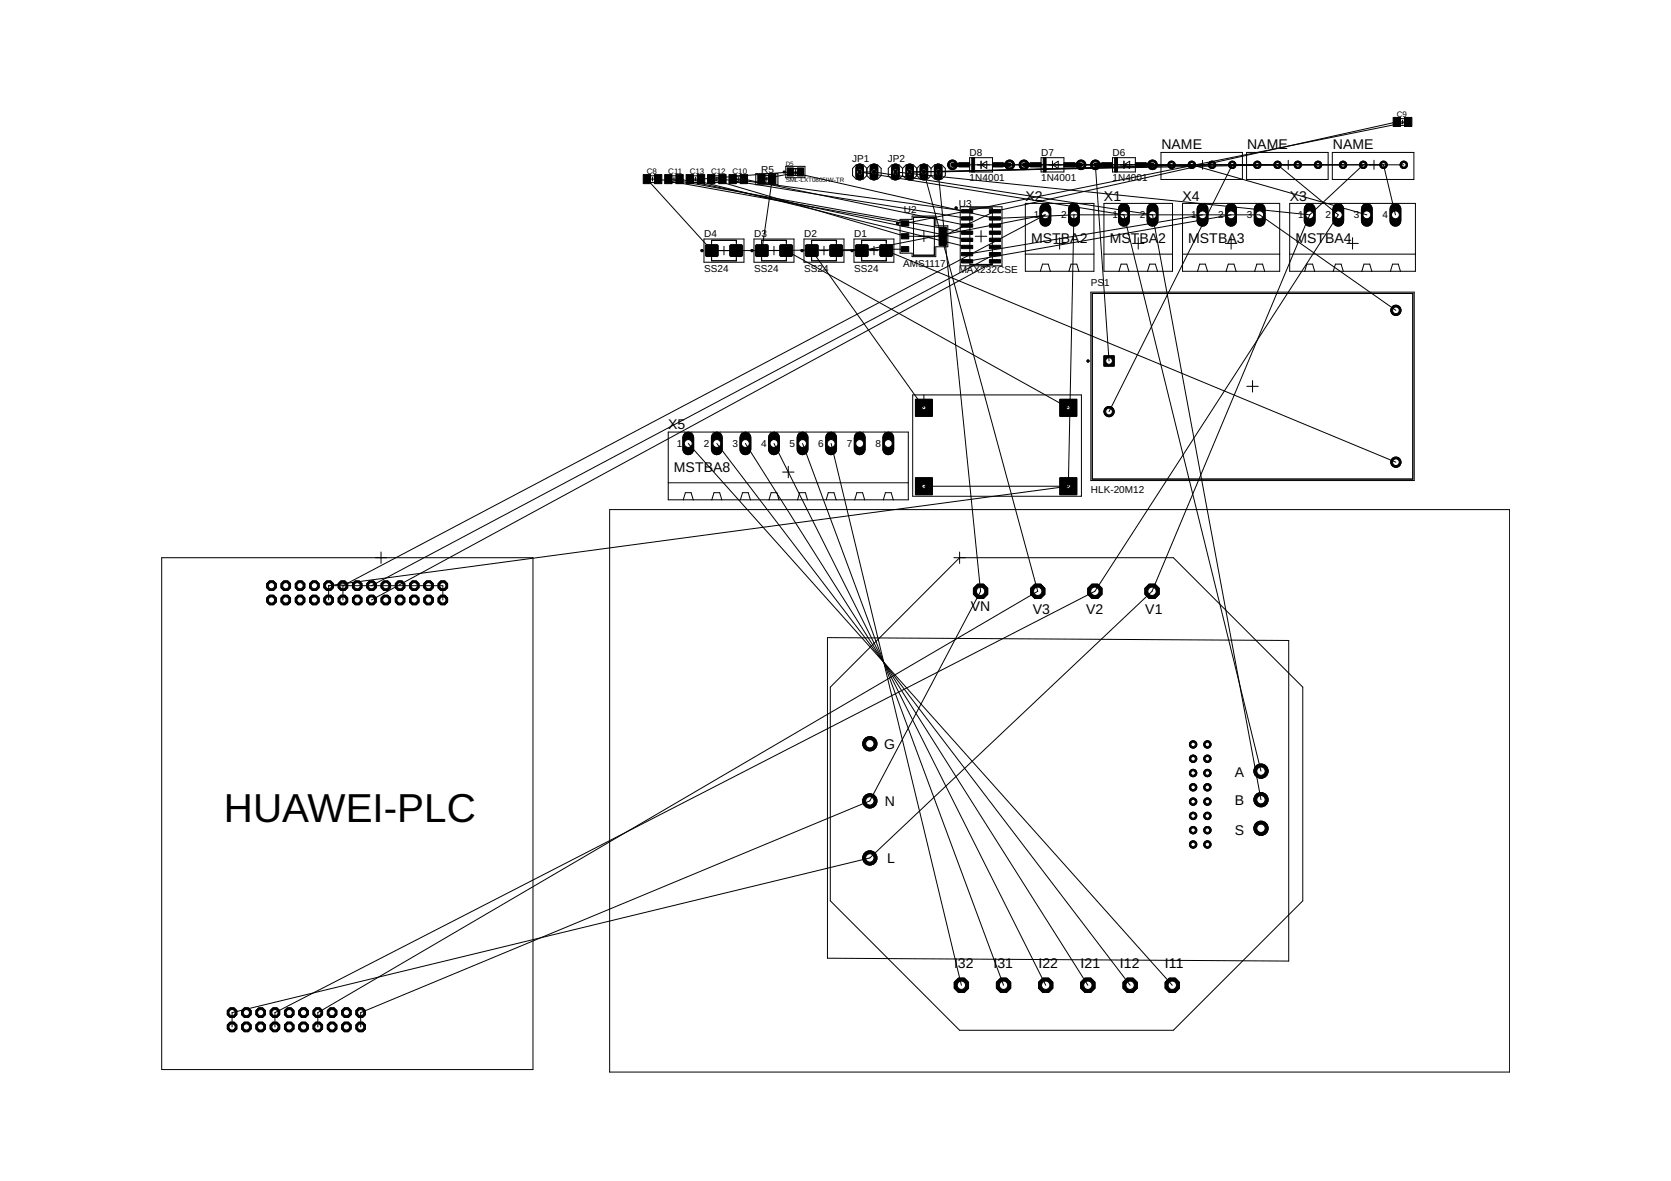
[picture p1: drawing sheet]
<svg xmlns="http://www.w3.org/2000/svg" width="297mm" height="210mm" viewBox="0 0 297 210" stroke-linecap="round" stroke-linejoin="round" font-family="sans-serif">
<defs><g id="words">
<text font-size="7.2" x="39.8" y="146.1">HUAWEI-PLC</text>
<g font-size="2.5">
<text x="206.5" y="26.5">NAME</text>
<text x="221.7" y="26.5">NAME</text>
<text x="236.9" y="26.5">NAME</text>
<text x="182.3" y="35.6">X2</text>
<text x="196.2" y="35.6">X1</text>
<text x="210.2" y="35.6">X4</text>
<text x="229.3" y="35.6">X3</text>
<text x="183.3" y="43.3">MST</text>
<text x="188.6" y="43.3">BA2</text>
<text x="197.3" y="43.3">MST</text>
<text x="202.5" y="43.3">BA2</text>
<text x="211.2" y="43.3">MSTBA3</text>
<text x="230.3" y="43.3">MSTBA4</text>
<text x="118.8" y="76.3">X5</text>
<text x="119.8" y="83.9">MSTBA8</text>
<text x="172.6" y="108.6">VN</text>
<text x="183.6" y="109.1">V3</text>
<text x="193.1" y="109.1">V2</text>
<text x="203.6" y="109.1">V1</text>
<text x="157.1" y="133.2">G</text>
<text x="157.3" y="143.3">N</text>
<text x="219.5" y="138.1">A</text>
<text x="219.5" y="143.1">B</text>
<text x="219.5" y="148.4">S</text>
<text x="157.7" y="153.4">L</text>
<text x="169.6" y="172.1">I32</text>
<text x="176.6" y="172.1">I31</text>
<text x="184.6" y="172.1">I22</text>
<text x="192.1" y="172.1">I21</text>
<text x="199.1" y="172.1">I12</text>
<text x="207.1" y="172.1">I11</text>
</g>
<g font-size="1.8">
<text x="151.5" y="28.7">JP1</text>
<text x="157.8" y="28.7">JP2</text>
<text x="172.4" y="27.6">D8</text>
<text x="185.1" y="27.6">D7</text>
<text x="197.8" y="27.6">D6</text>
<text x="135.3" y="30.8">R5</text>
<text x="172.4" y="32.1">1N4001</text>
<text x="185.1" y="32.1">1N4001</text>
<text x="197.8" y="32.1">1N4001</text>
<text x="160.7" y="37.9">U2</text>
<text x="170.4" y="36.8">U3</text>
<text x="183.8" y="38.8">1</text>
<text x="188.6" y="38.8">2</text>
<text x="197.8" y="38.8">1</text>
<text x="202.6" y="38.8">2</text>
<text x="211.7" y="38.8">1</text>
<text x="216.6" y="38.8">2</text>
<text x="221.6" y="38.8">3</text>
<text x="230.8" y="38.8">1</text>
<text x="235.6" y="38.8">2</text>
<text x="240.7" y="38.8">3</text>
<text x="245.8" y="38.8">4</text>
<text x="125.2" y="42">D4</text>
<text x="134.1" y="42">D3</text>
<text x="143" y="42">D2</text>
<text x="151.9" y="42">D1</text>
<text x="160.6" y="47.4">AMS1117</text>
<text x="125.2" y="48.3">SS24</text>
<text x="134.1" y="48.3">SS24</text>
<text x="143" y="48.3">SS24</text>
<text x="151.9" y="48.3">SS24</text>
<text x="170.4" y="48.5">MAX232CSE</text>
<text x="193.9" y="50.9">PS1</text>
<text x="120.3" y="79.5">1</text>
<text x="125.1" y="79.5">2</text>
<text x="130.2" y="79.5">3</text>
<text x="135.3" y="79.5">4</text>
<text x="140.4" y="79.5">5</text>
<text x="145.5" y="79.5">6</text>
<text x="150.5" y="79.5">7</text>
<text x="155.6" y="79.5">8</text>
<text x="193.9" y="87.7">HLK-20M12</text>
</g>
<g font-size="1.4">
<text x="248.3" y="20.8">C9</text>
<text x="115" y="31">C8</text>
<text x="118.8" y="31">C11</text>
<text x="122.6" y="31">C13</text>
<text x="126.4" y="31">C12</text>
<text x="130.2" y="31">C10</text>
</g>
<g font-size="1.1">
<text x="139.7" y="29.6">D5</text>
<text x="139.7" y="32.4">SML-LXT0805IW-TR</text>
</g>
</g></defs>
<circle cx="204.9" cy="29.3" r=".85" fill="#000" stroke="#000" stroke-width=".18"/>
<circle cx="204.9" cy="29.3" r=".55" fill="#fff" stroke="#000" stroke-width=".18"/>
<circle cx="194.7" cy="29.3" r=".85" fill="#000" stroke="#000" stroke-width=".18"/>
<circle cx="194.7" cy="29.3" r=".55" fill="#fff" stroke="#000" stroke-width=".18"/>
<circle cx="192.2" cy="29.3" r=".85" fill="#000" stroke="#000" stroke-width=".18"/>
<circle cx="192.2" cy="29.3" r=".55" fill="#fff" stroke="#000" stroke-width=".18"/>
<circle cx="182" cy="29.3" r=".85" fill="#000" stroke="#000" stroke-width=".18"/>
<circle cx="182" cy="29.3" r=".55" fill="#fff" stroke="#000" stroke-width=".18"/>
<circle cx="179.5" cy="29.3" r=".85" fill="#000" stroke="#000" stroke-width=".18"/>
<circle cx="179.5" cy="29.3" r=".55" fill="#fff" stroke="#000" stroke-width=".18"/>
<circle cx="169.3" cy="29.3" r=".85" fill="#000" stroke="#000" stroke-width=".18"/>
<circle cx="169.3" cy="29.3" r=".55" fill="#fff" stroke="#000" stroke-width=".18"/>
<circle cx="48.3" cy="106.6" r=".92" fill="#000" stroke="#000" stroke-width=".18"/>
<circle cx="48.3" cy="106.6" r=".55" fill="#fff" stroke="#000" stroke-width=".18"/>
<circle cx="48.3" cy="104.1" r=".92" fill="#000" stroke="#000" stroke-width=".18"/>
<circle cx="48.3" cy="104.1" r=".55" fill="#fff" stroke="#000" stroke-width=".18"/>
<circle cx="50.8" cy="106.6" r=".92" fill="#000" stroke="#000" stroke-width=".18"/>
<circle cx="50.8" cy="106.6" r=".55" fill="#fff" stroke="#000" stroke-width=".18"/>
<circle cx="50.8" cy="104.1" r=".92" fill="#000" stroke="#000" stroke-width=".18"/>
<circle cx="50.8" cy="104.1" r=".55" fill="#fff" stroke="#000" stroke-width=".18"/>
<circle cx="53.3" cy="106.6" r=".92" fill="#000" stroke="#000" stroke-width=".18"/>
<circle cx="53.3" cy="106.6" r=".55" fill="#fff" stroke="#000" stroke-width=".18"/>
<circle cx="53.3" cy="104.1" r=".92" fill="#000" stroke="#000" stroke-width=".18"/>
<circle cx="53.3" cy="104.1" r=".55" fill="#fff" stroke="#000" stroke-width=".18"/>
<circle cx="55.9" cy="106.6" r=".92" fill="#000" stroke="#000" stroke-width=".18"/>
<circle cx="55.9" cy="106.6" r=".55" fill="#fff" stroke="#000" stroke-width=".18"/>
<circle cx="55.9" cy="104.1" r=".92" fill="#000" stroke="#000" stroke-width=".18"/>
<circle cx="55.9" cy="104.1" r=".55" fill="#fff" stroke="#000" stroke-width=".18"/>
<circle cx="58.4" cy="106.6" r=".92" fill="#000" stroke="#000" stroke-width=".18"/>
<circle cx="58.4" cy="106.6" r=".55" fill="#fff" stroke="#000" stroke-width=".18"/>
<circle cx="58.4" cy="104.1" r=".92" fill="#000" stroke="#000" stroke-width=".18"/>
<circle cx="58.4" cy="104.1" r=".55" fill="#fff" stroke="#000" stroke-width=".18"/>
<circle cx="61" cy="106.6" r=".92" fill="#000" stroke="#000" stroke-width=".18"/>
<circle cx="61" cy="106.6" r=".55" fill="#fff" stroke="#000" stroke-width=".18"/>
<circle cx="61" cy="104.1" r=".92" fill="#000" stroke="#000" stroke-width=".18"/>
<circle cx="61" cy="104.1" r=".55" fill="#fff" stroke="#000" stroke-width=".18"/>
<circle cx="63.5" cy="106.6" r=".92" fill="#000" stroke="#000" stroke-width=".18"/>
<circle cx="63.5" cy="106.6" r=".55" fill="#fff" stroke="#000" stroke-width=".18"/>
<circle cx="63.5" cy="104.1" r=".92" fill="#000" stroke="#000" stroke-width=".18"/>
<circle cx="63.5" cy="104.1" r=".55" fill="#fff" stroke="#000" stroke-width=".18"/>
<circle cx="66" cy="106.6" r=".92" fill="#000" stroke="#000" stroke-width=".18"/>
<circle cx="66" cy="106.6" r=".55" fill="#fff" stroke="#000" stroke-width=".18"/>
<circle cx="66" cy="104.1" r=".92" fill="#000" stroke="#000" stroke-width=".18"/>
<circle cx="66" cy="104.1" r=".55" fill="#fff" stroke="#000" stroke-width=".18"/>
<circle cx="68.6" cy="106.6" r=".92" fill="#000" stroke="#000" stroke-width=".18"/>
<circle cx="68.6" cy="106.6" r=".55" fill="#fff" stroke="#000" stroke-width=".18"/>
<circle cx="68.6" cy="104.1" r=".92" fill="#000" stroke="#000" stroke-width=".18"/>
<circle cx="68.6" cy="104.1" r=".55" fill="#fff" stroke="#000" stroke-width=".18"/>
<circle cx="71.1" cy="106.6" r=".92" fill="#000" stroke="#000" stroke-width=".18"/>
<circle cx="71.1" cy="106.6" r=".55" fill="#fff" stroke="#000" stroke-width=".18"/>
<circle cx="71.1" cy="104.1" r=".92" fill="#000" stroke="#000" stroke-width=".18"/>
<circle cx="71.1" cy="104.1" r=".55" fill="#fff" stroke="#000" stroke-width=".18"/>
<circle cx="73.6" cy="106.6" r=".92" fill="#000" stroke="#000" stroke-width=".18"/>
<circle cx="73.6" cy="106.6" r=".55" fill="#fff" stroke="#000" stroke-width=".18"/>
<circle cx="73.6" cy="104.1" r=".92" fill="#000" stroke="#000" stroke-width=".18"/>
<circle cx="73.6" cy="104.1" r=".55" fill="#fff" stroke="#000" stroke-width=".18"/>
<circle cx="76.2" cy="106.6" r=".92" fill="#000" stroke="#000" stroke-width=".18"/>
<circle cx="76.2" cy="106.6" r=".55" fill="#fff" stroke="#000" stroke-width=".18"/>
<circle cx="76.2" cy="104.1" r=".92" fill="#000" stroke="#000" stroke-width=".18"/>
<circle cx="76.2" cy="104.1" r=".55" fill="#fff" stroke="#000" stroke-width=".18"/>
<circle cx="78.7" cy="106.6" r=".92" fill="#000" stroke="#000" stroke-width=".18"/>
<circle cx="78.7" cy="106.6" r=".55" fill="#fff" stroke="#000" stroke-width=".18"/>
<circle cx="78.7" cy="104.1" r=".92" fill="#000" stroke="#000" stroke-width=".18"/>
<circle cx="78.7" cy="104.1" r=".55" fill="#fff" stroke="#000" stroke-width=".18"/>
<circle cx="41.3" cy="182.5" r=".92" fill="#000" stroke="#000" stroke-width=".18"/>
<circle cx="41.3" cy="182.5" r=".55" fill="#fff" stroke="#000" stroke-width=".18"/>
<circle cx="41.3" cy="180" r=".92" fill="#000" stroke="#000" stroke-width=".18"/>
<circle cx="41.3" cy="180" r=".55" fill="#fff" stroke="#000" stroke-width=".18"/>
<circle cx="43.8" cy="182.5" r=".92" fill="#000" stroke="#000" stroke-width=".18"/>
<circle cx="43.8" cy="182.5" r=".55" fill="#fff" stroke="#000" stroke-width=".18"/>
<circle cx="43.8" cy="180" r=".92" fill="#000" stroke="#000" stroke-width=".18"/>
<circle cx="43.8" cy="180" r=".55" fill="#fff" stroke="#000" stroke-width=".18"/>
<circle cx="46.3" cy="182.5" r=".92" fill="#000" stroke="#000" stroke-width=".18"/>
<circle cx="46.3" cy="182.5" r=".55" fill="#fff" stroke="#000" stroke-width=".18"/>
<circle cx="46.3" cy="180" r=".92" fill="#000" stroke="#000" stroke-width=".18"/>
<circle cx="46.3" cy="180" r=".55" fill="#fff" stroke="#000" stroke-width=".18"/>
<circle cx="48.9" cy="182.5" r=".92" fill="#000" stroke="#000" stroke-width=".18"/>
<circle cx="48.9" cy="182.5" r=".55" fill="#fff" stroke="#000" stroke-width=".18"/>
<circle cx="48.9" cy="180" r=".92" fill="#000" stroke="#000" stroke-width=".18"/>
<circle cx="48.9" cy="180" r=".55" fill="#fff" stroke="#000" stroke-width=".18"/>
<circle cx="51.4" cy="182.5" r=".92" fill="#000" stroke="#000" stroke-width=".18"/>
<circle cx="51.4" cy="182.5" r=".55" fill="#fff" stroke="#000" stroke-width=".18"/>
<circle cx="51.4" cy="180" r=".92" fill="#000" stroke="#000" stroke-width=".18"/>
<circle cx="51.4" cy="180" r=".55" fill="#fff" stroke="#000" stroke-width=".18"/>
<circle cx="54" cy="182.5" r=".92" fill="#000" stroke="#000" stroke-width=".18"/>
<circle cx="54" cy="182.5" r=".55" fill="#fff" stroke="#000" stroke-width=".18"/>
<circle cx="54" cy="180" r=".92" fill="#000" stroke="#000" stroke-width=".18"/>
<circle cx="54" cy="180" r=".55" fill="#fff" stroke="#000" stroke-width=".18"/>
<circle cx="56.5" cy="182.5" r=".92" fill="#000" stroke="#000" stroke-width=".18"/>
<circle cx="56.5" cy="182.5" r=".55" fill="#fff" stroke="#000" stroke-width=".18"/>
<circle cx="56.5" cy="180" r=".92" fill="#000" stroke="#000" stroke-width=".18"/>
<circle cx="56.5" cy="180" r=".55" fill="#fff" stroke="#000" stroke-width=".18"/>
<circle cx="59" cy="182.5" r=".92" fill="#000" stroke="#000" stroke-width=".18"/>
<circle cx="59" cy="182.5" r=".55" fill="#fff" stroke="#000" stroke-width=".18"/>
<circle cx="59" cy="180" r=".92" fill="#000" stroke="#000" stroke-width=".18"/>
<circle cx="59" cy="180" r=".55" fill="#fff" stroke="#000" stroke-width=".18"/>
<circle cx="61.6" cy="182.5" r=".92" fill="#000" stroke="#000" stroke-width=".18"/>
<circle cx="61.6" cy="182.5" r=".55" fill="#fff" stroke="#000" stroke-width=".18"/>
<circle cx="61.6" cy="180" r=".92" fill="#000" stroke="#000" stroke-width=".18"/>
<circle cx="61.6" cy="180" r=".55" fill="#fff" stroke="#000" stroke-width=".18"/>
<circle cx="64.1" cy="182.5" r=".92" fill="#000" stroke="#000" stroke-width=".18"/>
<circle cx="64.1" cy="182.5" r=".55" fill="#fff" stroke="#000" stroke-width=".18"/>
<circle cx="64.1" cy="180" r=".92" fill="#000" stroke="#000" stroke-width=".18"/>
<circle cx="64.1" cy="180" r=".55" fill="#fff" stroke="#000" stroke-width=".18"/>
<path d="M152.8 29.8v1.5" fill="none" stroke="#000" stroke-width="1.5"/>
<circle cx="152.8" cy="30.6" r=".51" fill="#fff" stroke="#000" stroke-width=".18"/>
<path d="M155.4 29.8v1.5" fill="none" stroke="#000" stroke-width="1.5"/>
<circle cx="155.4" cy="30.6" r=".51" fill="#fff" stroke="#000" stroke-width=".18"/>
<path d="M159.2 29.8v1.5" fill="none" stroke="#000" stroke-width="1.5"/>
<circle cx="159.2" cy="30.6" r=".51" fill="#fff" stroke="#000" stroke-width=".18"/>
<path d="M161.7 29.8v1.5" fill="none" stroke="#000" stroke-width="1.5"/>
<circle cx="161.7" cy="30.6" r=".51" fill="#fff" stroke="#000" stroke-width=".18"/>
<path d="M164.2 29.8v1.5" fill="none" stroke="#000" stroke-width="1.5"/>
<circle cx="164.2" cy="30.6" r=".51" fill="#fff" stroke="#000" stroke-width=".18"/>
<path d="M166.8 29.8v1.5" fill="none" stroke="#000" stroke-width="1.5"/>
<circle cx="166.8" cy="30.6" r=".51" fill="#fff" stroke="#000" stroke-width=".18"/>
<path d="M162.7 71h3v3h-3z" fill="#000" stroke="#000" stroke-width=".18"/>
<circle cx="164.2" cy="72.5" r=".36" fill="#fff" stroke="#000" stroke-width=".18"/>
<path d="M162.7 84.9h3v3h-3z" fill="#000" stroke="#000" stroke-width=".18"/>
<circle cx="164.2" cy="86.4" r=".36" fill="#fff" stroke="#000" stroke-width=".18"/>
<path d="M188.4 84.9h3v3h-3z" fill="#000" stroke="#000" stroke-width=".18"/>
<circle cx="189.9" cy="86.4" r=".36" fill="#fff" stroke="#000" stroke-width=".18"/>
<path d="M188.4 71h3v3h-3z" fill="#000" stroke="#000" stroke-width=".18"/>
<circle cx="189.9" cy="72.5" r=".36" fill="#fff" stroke="#000" stroke-width=".18"/>
<circle cx="174.3" cy="105.1" r="1.38" fill="#000" stroke="#000" stroke-width=".18"/>
<circle cx="174.3" cy="105.1" r=".74" fill="#fff" stroke="#000" stroke-width=".18"/>
<circle cx="184.5" cy="105.1" r="1.38" fill="#000" stroke="#000" stroke-width=".18"/>
<circle cx="184.5" cy="105.1" r=".74" fill="#fff" stroke="#000" stroke-width=".18"/>
<circle cx="194.6" cy="105.1" r="1.38" fill="#000" stroke="#000" stroke-width=".18"/>
<circle cx="194.6" cy="105.1" r=".74" fill="#fff" stroke="#000" stroke-width=".18"/>
<circle cx="204.8" cy="105.1" r="1.38" fill="#000" stroke="#000" stroke-width=".18"/>
<circle cx="204.8" cy="105.1" r=".74" fill="#fff" stroke="#000" stroke-width=".18"/>
<circle cx="170.9" cy="175.1" r="1.38" fill="#000" stroke="#000" stroke-width=".18"/>
<circle cx="170.9" cy="175.1" r=".74" fill="#fff" stroke="#000" stroke-width=".18"/>
<circle cx="178.4" cy="175.1" r="1.38" fill="#000" stroke="#000" stroke-width=".18"/>
<circle cx="178.4" cy="175.1" r=".74" fill="#fff" stroke="#000" stroke-width=".18"/>
<circle cx="185.9" cy="175.1" r="1.38" fill="#000" stroke="#000" stroke-width=".18"/>
<circle cx="185.9" cy="175.1" r=".74" fill="#fff" stroke="#000" stroke-width=".18"/>
<circle cx="193.4" cy="175.1" r="1.38" fill="#000" stroke="#000" stroke-width=".18"/>
<circle cx="193.4" cy="175.1" r=".74" fill="#fff" stroke="#000" stroke-width=".18"/>
<circle cx="200.9" cy="175.1" r="1.38" fill="#000" stroke="#000" stroke-width=".18"/>
<circle cx="200.9" cy="175.1" r=".74" fill="#fff" stroke="#000" stroke-width=".18"/>
<circle cx="208.4" cy="175.1" r="1.38" fill="#000" stroke="#000" stroke-width=".18"/>
<circle cx="208.4" cy="175.1" r=".74" fill="#fff" stroke="#000" stroke-width=".18"/>
<circle cx="224.2" cy="137.1" r="1.27" fill="#000" stroke="#000" stroke-width=".18"/>
<circle cx="224.2" cy="137.1" r=".74" fill="#fff" stroke="#000" stroke-width=".18"/>
<circle cx="224.2" cy="142.1" r="1.27" fill="#000" stroke="#000" stroke-width=".18"/>
<circle cx="224.2" cy="142.1" r=".74" fill="#fff" stroke="#000" stroke-width=".18"/>
<circle cx="224.2" cy="147.2" r="1.27" fill="#000" stroke="#000" stroke-width=".18"/>
<circle cx="224.2" cy="147.2" r=".74" fill="#fff" stroke="#000" stroke-width=".18"/>
<circle cx="154.6" cy="132.2" r="1.27" fill="#000" stroke="#000" stroke-width=".18"/>
<circle cx="154.6" cy="132.2" r=".74" fill="#fff" stroke="#000" stroke-width=".18"/>
<circle cx="154.6" cy="142.3" r="1.27" fill="#000" stroke="#000" stroke-width=".18"/>
<circle cx="154.6" cy="142.3" r=".74" fill="#fff" stroke="#000" stroke-width=".18"/>
<circle cx="154.6" cy="152.5" r="1.27" fill="#000" stroke="#000" stroke-width=".18"/>
<circle cx="154.6" cy="152.5" r=".74" fill="#fff" stroke="#000" stroke-width=".18"/>
<circle cx="214.6" cy="132.3" r=".66" fill="#000" stroke="#000" stroke-width=".18"/>
<circle cx="214.6" cy="132.3" r=".4" fill="#fff" stroke="#000" stroke-width=".18"/>
<circle cx="214.6" cy="134.9" r=".66" fill="#000" stroke="#000" stroke-width=".18"/>
<circle cx="214.6" cy="134.9" r=".4" fill="#fff" stroke="#000" stroke-width=".18"/>
<circle cx="214.6" cy="137.4" r=".66" fill="#000" stroke="#000" stroke-width=".18"/>
<circle cx="214.6" cy="137.4" r=".4" fill="#fff" stroke="#000" stroke-width=".18"/>
<circle cx="214.6" cy="139.9" r=".66" fill="#000" stroke="#000" stroke-width=".18"/>
<circle cx="214.6" cy="139.9" r=".4" fill="#fff" stroke="#000" stroke-width=".18"/>
<circle cx="214.6" cy="142.5" r=".66" fill="#000" stroke="#000" stroke-width=".18"/>
<circle cx="214.6" cy="142.5" r=".4" fill="#fff" stroke="#000" stroke-width=".18"/>
<circle cx="214.6" cy="145" r=".66" fill="#000" stroke="#000" stroke-width=".18"/>
<circle cx="214.6" cy="145" r=".4" fill="#fff" stroke="#000" stroke-width=".18"/>
<circle cx="214.6" cy="147.6" r=".66" fill="#000" stroke="#000" stroke-width=".18"/>
<circle cx="214.6" cy="147.6" r=".4" fill="#fff" stroke="#000" stroke-width=".18"/>
<circle cx="214.6" cy="150.1" r=".66" fill="#000" stroke="#000" stroke-width=".18"/>
<circle cx="214.6" cy="150.1" r=".4" fill="#fff" stroke="#000" stroke-width=".18"/>
<circle cx="212.1" cy="132.3" r=".66" fill="#000" stroke="#000" stroke-width=".18"/>
<circle cx="212.1" cy="132.3" r=".4" fill="#fff" stroke="#000" stroke-width=".18"/>
<circle cx="212.1" cy="134.9" r=".66" fill="#000" stroke="#000" stroke-width=".18"/>
<circle cx="212.1" cy="134.9" r=".4" fill="#fff" stroke="#000" stroke-width=".18"/>
<circle cx="212.1" cy="137.4" r=".66" fill="#000" stroke="#000" stroke-width=".18"/>
<circle cx="212.1" cy="137.4" r=".4" fill="#fff" stroke="#000" stroke-width=".18"/>
<circle cx="212.1" cy="139.9" r=".66" fill="#000" stroke="#000" stroke-width=".18"/>
<circle cx="212.1" cy="139.9" r=".4" fill="#fff" stroke="#000" stroke-width=".18"/>
<circle cx="212.1" cy="142.5" r=".66" fill="#000" stroke="#000" stroke-width=".18"/>
<circle cx="212.1" cy="142.5" r=".4" fill="#fff" stroke="#000" stroke-width=".18"/>
<circle cx="212.1" cy="145" r=".66" fill="#000" stroke="#000" stroke-width=".18"/>
<circle cx="212.1" cy="145" r=".4" fill="#fff" stroke="#000" stroke-width=".18"/>
<circle cx="212.1" cy="147.6" r=".66" fill="#000" stroke="#000" stroke-width=".18"/>
<circle cx="212.1" cy="147.6" r=".4" fill="#fff" stroke="#000" stroke-width=".18"/>
<circle cx="212.1" cy="150.1" r=".66" fill="#000" stroke="#000" stroke-width=".18"/>
<circle cx="212.1" cy="150.1" r=".4" fill="#fff" stroke="#000" stroke-width=".18"/>
<circle cx="197.1" cy="73.2" r=".91" fill="#000" stroke="#000" stroke-width=".18"/>
<circle cx="197.1" cy="73.2" r=".59" fill="#fff" stroke="#000" stroke-width=".18"/>
<path d="M196.2 63.2h1.9v1.9h-1.9z" fill="#000" stroke="#000" stroke-width=".18"/>
<circle cx="197.1" cy="64.2" r=".59" fill="#fff" stroke="#000" stroke-width=".18"/>
<circle cx="248.1" cy="55.2" r=".91" fill="#000" stroke="#000" stroke-width=".18"/>
<circle cx="248.1" cy="55.2" r=".59" fill="#fff" stroke="#000" stroke-width=".18"/>
<circle cx="248.1" cy="82.1" r=".91" fill="#000" stroke="#000" stroke-width=".18"/>
<circle cx="248.1" cy="82.1" r=".59" fill="#fff" stroke="#000" stroke-width=".18"/>
<circle cx="238.7" cy="29.3" r=".66" fill="#000" stroke="#000" stroke-width=".18"/>
<circle cx="238.7" cy="29.3" r=".4" fill="#fff" stroke="#000" stroke-width=".18"/>
<circle cx="242.3" cy="29.3" r=".66" fill="#000" stroke="#000" stroke-width=".18"/>
<circle cx="242.3" cy="29.3" r=".4" fill="#fff" stroke="#000" stroke-width=".18"/>
<circle cx="245.9" cy="29.3" r=".66" fill="#000" stroke="#000" stroke-width=".18"/>
<circle cx="245.9" cy="29.3" r=".4" fill="#fff" stroke="#000" stroke-width=".18"/>
<circle cx="249.5" cy="29.3" r=".66" fill="#000" stroke="#000" stroke-width=".18"/>
<circle cx="249.5" cy="29.3" r=".4" fill="#fff" stroke="#000" stroke-width=".18"/>
<circle cx="223.5" cy="29.3" r=".66" fill="#000" stroke="#000" stroke-width=".18"/>
<circle cx="223.5" cy="29.3" r=".4" fill="#fff" stroke="#000" stroke-width=".18"/>
<circle cx="227.1" cy="29.3" r=".66" fill="#000" stroke="#000" stroke-width=".18"/>
<circle cx="227.1" cy="29.3" r=".4" fill="#fff" stroke="#000" stroke-width=".18"/>
<circle cx="230.7" cy="29.3" r=".66" fill="#000" stroke="#000" stroke-width=".18"/>
<circle cx="230.7" cy="29.3" r=".4" fill="#fff" stroke="#000" stroke-width=".18"/>
<circle cx="234.3" cy="29.3" r=".66" fill="#000" stroke="#000" stroke-width=".18"/>
<circle cx="234.3" cy="29.3" r=".4" fill="#fff" stroke="#000" stroke-width=".18"/>
<circle cx="208.3" cy="29.3" r=".66" fill="#000" stroke="#000" stroke-width=".18"/>
<circle cx="208.3" cy="29.3" r=".4" fill="#fff" stroke="#000" stroke-width=".18"/>
<circle cx="211.9" cy="29.3" r=".66" fill="#000" stroke="#000" stroke-width=".18"/>
<circle cx="211.9" cy="29.3" r=".4" fill="#fff" stroke="#000" stroke-width=".18"/>
<circle cx="215.5" cy="29.3" r=".66" fill="#000" stroke="#000" stroke-width=".18"/>
<circle cx="215.5" cy="29.3" r=".4" fill="#fff" stroke="#000" stroke-width=".18"/>
<circle cx="219.1" cy="29.3" r=".66" fill="#000" stroke="#000" stroke-width=".18"/>
<circle cx="219.1" cy="29.3" r=".4" fill="#fff" stroke="#000" stroke-width=".18"/>
<path d="M199.8 37.1v2.1" fill="none" stroke="#000" stroke-width="2.1"/>
<circle cx="199.8" cy="38.2" r=".7" fill="#fff" stroke="#000" stroke-width=".18"/>
<path d="M204.9 37.1v2.1" fill="none" stroke="#000" stroke-width="2.1"/>
<circle cx="204.9" cy="38.2" r=".7" fill="#fff" stroke="#000" stroke-width=".18"/>
<path d="M185.8 37.1v2.1" fill="none" stroke="#000" stroke-width="2.1"/>
<circle cx="185.8" cy="38.2" r=".7" fill="#fff" stroke="#000" stroke-width=".18"/>
<path d="M190.9 37.1v2.1" fill="none" stroke="#000" stroke-width="2.1"/>
<circle cx="190.9" cy="38.2" r=".7" fill="#fff" stroke="#000" stroke-width=".18"/>
<path d="M232.8 37.1v2.1" fill="none" stroke="#000" stroke-width="2.1"/>
<circle cx="232.8" cy="38.2" r=".7" fill="#fff" stroke="#000" stroke-width=".18"/>
<path d="M237.9 37.1v2.1" fill="none" stroke="#000" stroke-width="2.1"/>
<circle cx="237.9" cy="38.2" r=".7" fill="#fff" stroke="#000" stroke-width=".18"/>
<path d="M248.1 37.1v2.1" fill="none" stroke="#000" stroke-width="2.1"/>
<circle cx="248.1" cy="38.2" r=".7" fill="#fff" stroke="#000" stroke-width=".18"/>
<path d="M243 37.1v2.1" fill="none" stroke="#000" stroke-width="2.1"/>
<circle cx="243" cy="38.2" r=".7" fill="#fff" stroke="#000" stroke-width=".18"/>
<path d="M213.8 37.1v2.1" fill="none" stroke="#000" stroke-width="2.1"/>
<circle cx="213.8" cy="38.2" r=".7" fill="#fff" stroke="#000" stroke-width=".18"/>
<path d="M218.8 37.1v2.1" fill="none" stroke="#000" stroke-width="2.1"/>
<circle cx="218.8" cy="38.2" r=".7" fill="#fff" stroke="#000" stroke-width=".18"/>
<path d="M223.9 37.1v2.1" fill="none" stroke="#000" stroke-width="2.1"/>
<circle cx="223.9" cy="38.2" r=".7" fill="#fff" stroke="#000" stroke-width=".18"/>
<path d="M122.3 77.8v2.1" fill="none" stroke="#000" stroke-width="2.1"/>
<circle cx="122.3" cy="78.8" r=".7" fill="#fff" stroke="#000" stroke-width=".18"/>
<path d="M127.4 77.8v2.1" fill="none" stroke="#000" stroke-width="2.1"/>
<circle cx="127.4" cy="78.8" r=".7" fill="#fff" stroke="#000" stroke-width=".18"/>
<path d="M157.9 77.8v2.1" fill="none" stroke="#000" stroke-width="2.1"/>
<circle cx="157.9" cy="78.8" r=".7" fill="#fff" stroke="#000" stroke-width=".18"/>
<path d="M132.5 77.8v2.1" fill="none" stroke="#000" stroke-width="2.1"/>
<circle cx="132.5" cy="78.8" r=".7" fill="#fff" stroke="#000" stroke-width=".18"/>
<path d="M137.6 77.8v2.1" fill="none" stroke="#000" stroke-width="2.1"/>
<circle cx="137.6" cy="78.8" r=".7" fill="#fff" stroke="#000" stroke-width=".18"/>
<path d="M152.8 77.8v2.1" fill="none" stroke="#000" stroke-width="2.1"/>
<circle cx="152.8" cy="78.8" r=".7" fill="#fff" stroke="#000" stroke-width=".18"/>
<path d="M142.7 77.8v2.1" fill="none" stroke="#000" stroke-width="2.1"/>
<circle cx="142.7" cy="78.8" r=".7" fill="#fff" stroke="#000" stroke-width=".18"/>
<path d="M147.7 77.8v2.1" fill="none" stroke="#000" stroke-width="2.1"/>
<circle cx="147.7" cy="78.8" r=".7" fill="#fff" stroke="#000" stroke-width=".18"/>
<g fill="#000" stroke="#000" stroke-width=".18">
<path d="M114.3 31h1.4v1.6h-1.4zM116.3 31h1.3v1.6h-1.3zM118.2 31h1.3v1.6h-1.3zM120.1 31h1.4v1.6h-1.4zM122 31h1.3v1.6h-1.3zM124 31h1.3v1.6h-1.3zM125.8 31h1.3v1.6h-1.3zM127.8 31h1.3v1.6h-1.3zM129.6 31h1.3v1.6h-1.3zM131.6 31h1.3v1.6h-1.3zM134.7 31h1.3v1.6h-1.3zM136.6 31h1.3v1.6h-1.3z"/>
<path d="M139.9 29.8h1.1v1.5h-1.1zM141.7 29.8h1.1v1.5h-1.1zM247.6 20.9h1.4v1.6h-1.4zM249.7 20.9h1.3v1.6h-1.3z"/>
</g>
<g fill="#000" stroke="#000" stroke-width=".18">
<path d="M160.3 39.3h1.2v.9h-1.2z" fill-rule="evenodd"/>
<path d="M170.9 37.3h1.9l.1 .5h-1.9z" fill-rule="evenodd"/>
<path d="M170.9 38.5h1.9l.1 .5-1.9 .1z" fill-rule="evenodd"/>
<path d="M170.9 39.8h1.9l.1 .5-1.9 .1z" fill-rule="evenodd"/>
<path d="M175.9 39.8h1.9l.1 .5-2 .1z" fill-rule="evenodd"/>
<path d="M175.9 38.5h1.9l.1 .5-2 .1z" fill-rule="evenodd"/>
<path d="M175.9 37.3h1.9l.1 .5h-2z" fill-rule="evenodd"/>
<path d="M125.5 43.5h2l.2 .2-.1 1.8-.2 .1h-1.9l-.1-.3v-1.6z" fill-rule="evenodd"/>
<path d="M129.8 43.5h2.1l.1 .2v1.8l-.3 .1h-1.9l-.1-.3v-1.6z" fill-rule="evenodd"/>
<path d="M134.4 43.5h2l.2 .2-.1 1.8-.2 .1h-1.9l-.1-.3v-1.6z" fill-rule="evenodd"/>
<path d="M138.7 43.5h2.1l.1 .2-.1 1.8-.2 .1h-1.9l-.1-.3v-1.6z" fill-rule="evenodd"/>
<path d="M143.3 43.5h2l.2 .2-.1 1.8-.2 .1h-1.9l-.1-.3v-1.6z" fill-rule="evenodd"/>
<path d="M147.6 43.5h2l.2 .2-.1 1.8-.2 .1h-1.9l-.1-.3v-1.6z" fill-rule="evenodd"/>
<path d="M152.2 43.5h2l.1 .2v1.8l-.2 .1h-1.9l-.1-.3v-1.6z" fill-rule="evenodd"/>
<path d="M156.5 43.5h2l.2 .2-.1 1.8-.2 .1h-1.9l-.1-.3v-1.6z" fill-rule="evenodd"/>
<path d="M160.3 41.5h1.2v.9h-1.2z" fill-rule="evenodd"/>
<path d="M160.3 43.8h1.2v.9h-1.2z" fill-rule="evenodd"/>
<path d="M166.9 40.4h1.2l.1 .1v3l-.1 .1h-1.1l-.1-.1z" fill-rule="evenodd"/>
<path d="M170.9 41.1h1.9l.1 .5-1.9 .1z" fill-rule="evenodd"/>
<path d="M170.9 42.4l1.9-.1 .1 .6h-1.9z" fill-rule="evenodd"/>
<path d="M170.9 43.6h1.9l.1 .5-1.9 .1z" fill-rule="evenodd"/>
<path d="M170.9 44.9h1.9l.1 .5-1.9 .1z" fill-rule="evenodd"/>
<path d="M170.9 46.2l1.9-.1 .1 .6h-1.9z" fill-rule="evenodd"/>
<path d="M175.9 46.2l1.9-.1 .1 .6h-2z" fill-rule="evenodd"/>
<path d="M175.9 44.9h1.9l.1 .5-2 .1z" fill-rule="evenodd"/>
<path d="M175.9 43.6h1.9l.1 .5-2 .1z" fill-rule="evenodd"/>
<path d="M175.9 42.4l1.9-.1 .1 .6h-2z" fill-rule="evenodd"/>
<path d="M175.9 41.1h1.9l.1 .5-2 .1z" fill-rule="evenodd"/>
<circle cx="204.9" cy="29.3" r=".85"/>
</g>
<circle cx="204.9" cy="29.3" r=".55" fill="#fff" stroke="#000" stroke-width=".18"/>
<circle cx="194.7" cy="29.3" r=".85" fill="#000" stroke="#000" stroke-width=".18"/>
<circle cx="194.7" cy="29.3" r=".55" fill="#fff" stroke="#000" stroke-width=".18"/>
<circle cx="192.2" cy="29.3" r=".85" fill="#000" stroke="#000" stroke-width=".18"/>
<circle cx="192.2" cy="29.3" r=".55" fill="#fff" stroke="#000" stroke-width=".18"/>
<circle cx="182" cy="29.3" r=".85" fill="#000" stroke="#000" stroke-width=".18"/>
<circle cx="182" cy="29.3" r=".55" fill="#fff" stroke="#000" stroke-width=".18"/>
<circle cx="179.5" cy="29.3" r=".85" fill="#000" stroke="#000" stroke-width=".18"/>
<circle cx="179.5" cy="29.3" r=".55" fill="#fff" stroke="#000" stroke-width=".18"/>
<circle cx="169.3" cy="29.3" r=".85" fill="#000" stroke="#000" stroke-width=".18"/>
<circle cx="169.3" cy="29.3" r=".55" fill="#fff" stroke="#000" stroke-width=".18"/>
<circle cx="48.3" cy="106.6" r=".92" fill="#000" stroke="#000" stroke-width=".18"/>
<circle cx="48.3" cy="106.6" r=".55" fill="#fff" stroke="#000" stroke-width=".18"/>
<circle cx="48.3" cy="104.1" r=".92" fill="#000" stroke="#000" stroke-width=".18"/>
<circle cx="48.3" cy="104.1" r=".55" fill="#fff" stroke="#000" stroke-width=".18"/>
<circle cx="50.8" cy="106.6" r=".92" fill="#000" stroke="#000" stroke-width=".18"/>
<circle cx="50.8" cy="106.6" r=".55" fill="#fff" stroke="#000" stroke-width=".18"/>
<circle cx="50.8" cy="104.1" r=".92" fill="#000" stroke="#000" stroke-width=".18"/>
<circle cx="50.8" cy="104.1" r=".55" fill="#fff" stroke="#000" stroke-width=".18"/>
<circle cx="53.3" cy="106.6" r=".92" fill="#000" stroke="#000" stroke-width=".18"/>
<circle cx="53.3" cy="106.6" r=".55" fill="#fff" stroke="#000" stroke-width=".18"/>
<circle cx="53.3" cy="104.1" r=".92" fill="#000" stroke="#000" stroke-width=".18"/>
<circle cx="53.3" cy="104.1" r=".55" fill="#fff" stroke="#000" stroke-width=".18"/>
<circle cx="55.9" cy="106.6" r=".92" fill="#000" stroke="#000" stroke-width=".18"/>
<circle cx="55.9" cy="106.6" r=".55" fill="#fff" stroke="#000" stroke-width=".18"/>
<circle cx="55.9" cy="104.1" r=".92" fill="#000" stroke="#000" stroke-width=".18"/>
<circle cx="55.9" cy="104.1" r=".55" fill="#fff" stroke="#000" stroke-width=".18"/>
<circle cx="58.4" cy="106.6" r=".92" fill="#000" stroke="#000" stroke-width=".18"/>
<circle cx="58.4" cy="106.6" r=".55" fill="#fff" stroke="#000" stroke-width=".18"/>
<circle cx="58.4" cy="104.1" r=".92" fill="#000" stroke="#000" stroke-width=".18"/>
<circle cx="58.4" cy="104.1" r=".55" fill="#fff" stroke="#000" stroke-width=".18"/>
<circle cx="61" cy="106.6" r=".92" fill="#000" stroke="#000" stroke-width=".18"/>
<circle cx="61" cy="106.6" r=".55" fill="#fff" stroke="#000" stroke-width=".18"/>
<circle cx="61" cy="104.1" r=".92" fill="#000" stroke="#000" stroke-width=".18"/>
<circle cx="61" cy="104.1" r=".55" fill="#fff" stroke="#000" stroke-width=".18"/>
<circle cx="63.5" cy="106.6" r=".92" fill="#000" stroke="#000" stroke-width=".18"/>
<circle cx="63.5" cy="106.6" r=".55" fill="#fff" stroke="#000" stroke-width=".18"/>
<circle cx="63.5" cy="104.1" r=".92" fill="#000" stroke="#000" stroke-width=".18"/>
<circle cx="63.5" cy="104.1" r=".55" fill="#fff" stroke="#000" stroke-width=".18"/>
<circle cx="66" cy="106.6" r=".92" fill="#000" stroke="#000" stroke-width=".18"/>
<circle cx="66" cy="106.6" r=".55" fill="#fff" stroke="#000" stroke-width=".18"/>
<circle cx="66" cy="104.1" r=".92" fill="#000" stroke="#000" stroke-width=".18"/>
<circle cx="66" cy="104.1" r=".55" fill="#fff" stroke="#000" stroke-width=".18"/>
<circle cx="68.6" cy="106.6" r=".92" fill="#000" stroke="#000" stroke-width=".18"/>
<circle cx="68.6" cy="106.6" r=".55" fill="#fff" stroke="#000" stroke-width=".18"/>
<circle cx="68.6" cy="104.1" r=".92" fill="#000" stroke="#000" stroke-width=".18"/>
<circle cx="68.6" cy="104.1" r=".55" fill="#fff" stroke="#000" stroke-width=".18"/>
<circle cx="71.1" cy="106.6" r=".92" fill="#000" stroke="#000" stroke-width=".18"/>
<circle cx="71.1" cy="106.6" r=".55" fill="#fff" stroke="#000" stroke-width=".18"/>
<circle cx="71.1" cy="104.1" r=".92" fill="#000" stroke="#000" stroke-width=".18"/>
<circle cx="71.1" cy="104.1" r=".55" fill="#fff" stroke="#000" stroke-width=".18"/>
<circle cx="73.6" cy="106.6" r=".92" fill="#000" stroke="#000" stroke-width=".18"/>
<circle cx="73.6" cy="106.6" r=".55" fill="#fff" stroke="#000" stroke-width=".18"/>
<circle cx="73.6" cy="104.1" r=".92" fill="#000" stroke="#000" stroke-width=".18"/>
<circle cx="73.6" cy="104.1" r=".55" fill="#fff" stroke="#000" stroke-width=".18"/>
<circle cx="76.2" cy="106.6" r=".92" fill="#000" stroke="#000" stroke-width=".18"/>
<circle cx="76.2" cy="106.6" r=".55" fill="#fff" stroke="#000" stroke-width=".18"/>
<circle cx="76.2" cy="104.1" r=".92" fill="#000" stroke="#000" stroke-width=".18"/>
<circle cx="76.2" cy="104.1" r=".55" fill="#fff" stroke="#000" stroke-width=".18"/>
<circle cx="78.7" cy="106.6" r=".92" fill="#000" stroke="#000" stroke-width=".18"/>
<circle cx="78.7" cy="106.6" r=".55" fill="#fff" stroke="#000" stroke-width=".18"/>
<circle cx="78.7" cy="104.1" r=".92" fill="#000" stroke="#000" stroke-width=".18"/>
<circle cx="78.7" cy="104.1" r=".55" fill="#fff" stroke="#000" stroke-width=".18"/>
<circle cx="41.3" cy="182.5" r=".92" fill="#000" stroke="#000" stroke-width=".18"/>
<circle cx="41.3" cy="182.5" r=".55" fill="#fff" stroke="#000" stroke-width=".18"/>
<circle cx="41.3" cy="180" r=".92" fill="#000" stroke="#000" stroke-width=".18"/>
<circle cx="41.3" cy="180" r=".55" fill="#fff" stroke="#000" stroke-width=".18"/>
<circle cx="43.8" cy="182.5" r=".92" fill="#000" stroke="#000" stroke-width=".18"/>
<circle cx="43.8" cy="182.5" r=".55" fill="#fff" stroke="#000" stroke-width=".18"/>
<circle cx="43.8" cy="180" r=".92" fill="#000" stroke="#000" stroke-width=".18"/>
<circle cx="43.8" cy="180" r=".55" fill="#fff" stroke="#000" stroke-width=".18"/>
<circle cx="46.3" cy="182.5" r=".92" fill="#000" stroke="#000" stroke-width=".18"/>
<circle cx="46.3" cy="182.5" r=".55" fill="#fff" stroke="#000" stroke-width=".18"/>
<circle cx="46.3" cy="180" r=".92" fill="#000" stroke="#000" stroke-width=".18"/>
<circle cx="46.3" cy="180" r=".55" fill="#fff" stroke="#000" stroke-width=".18"/>
<circle cx="48.9" cy="182.5" r=".92" fill="#000" stroke="#000" stroke-width=".18"/>
<circle cx="48.9" cy="182.5" r=".55" fill="#fff" stroke="#000" stroke-width=".18"/>
<circle cx="48.9" cy="180" r=".92" fill="#000" stroke="#000" stroke-width=".18"/>
<circle cx="48.9" cy="180" r=".55" fill="#fff" stroke="#000" stroke-width=".18"/>
<circle cx="51.4" cy="182.5" r=".92" fill="#000" stroke="#000" stroke-width=".18"/>
<circle cx="51.4" cy="182.5" r=".55" fill="#fff" stroke="#000" stroke-width=".18"/>
<circle cx="51.4" cy="180" r=".92" fill="#000" stroke="#000" stroke-width=".18"/>
<circle cx="51.4" cy="180" r=".55" fill="#fff" stroke="#000" stroke-width=".18"/>
<circle cx="54" cy="182.5" r=".92" fill="#000" stroke="#000" stroke-width=".18"/>
<circle cx="54" cy="182.5" r=".55" fill="#fff" stroke="#000" stroke-width=".18"/>
<circle cx="54" cy="180" r=".92" fill="#000" stroke="#000" stroke-width=".18"/>
<circle cx="54" cy="180" r=".55" fill="#fff" stroke="#000" stroke-width=".18"/>
<circle cx="56.5" cy="182.5" r=".92" fill="#000" stroke="#000" stroke-width=".18"/>
<circle cx="56.5" cy="182.5" r=".55" fill="#fff" stroke="#000" stroke-width=".18"/>
<circle cx="56.5" cy="180" r=".92" fill="#000" stroke="#000" stroke-width=".18"/>
<circle cx="56.5" cy="180" r=".55" fill="#fff" stroke="#000" stroke-width=".18"/>
<circle cx="59" cy="182.5" r=".92" fill="#000" stroke="#000" stroke-width=".18"/>
<circle cx="59" cy="182.5" r=".55" fill="#fff" stroke="#000" stroke-width=".18"/>
<circle cx="59" cy="180" r=".92" fill="#000" stroke="#000" stroke-width=".18"/>
<circle cx="59" cy="180" r=".55" fill="#fff" stroke="#000" stroke-width=".18"/>
<circle cx="61.6" cy="182.5" r=".92" fill="#000" stroke="#000" stroke-width=".18"/>
<circle cx="61.6" cy="182.5" r=".55" fill="#fff" stroke="#000" stroke-width=".18"/>
<circle cx="61.6" cy="180" r=".92" fill="#000" stroke="#000" stroke-width=".18"/>
<circle cx="61.6" cy="180" r=".55" fill="#fff" stroke="#000" stroke-width=".18"/>
<circle cx="64.1" cy="182.5" r=".92" fill="#000" stroke="#000" stroke-width=".18"/>
<circle cx="64.1" cy="182.5" r=".55" fill="#fff" stroke="#000" stroke-width=".18"/>
<circle cx="64.1" cy="180" r=".92" fill="#000" stroke="#000" stroke-width=".18"/>
<circle cx="64.1" cy="180" r=".55" fill="#fff" stroke="#000" stroke-width=".18"/>
<path d="M152.8 29.8v1.5" fill="none" stroke="#000" stroke-width="1.5"/>
<circle cx="152.8" cy="30.6" r=".51" fill="#fff" stroke="#000" stroke-width=".18"/>
<path d="M155.4 29.8v1.5" fill="none" stroke="#000" stroke-width="1.5"/>
<circle cx="155.4" cy="30.6" r=".51" fill="#fff" stroke="#000" stroke-width=".18"/>
<path d="M159.2 29.8v1.5" fill="none" stroke="#000" stroke-width="1.5"/>
<circle cx="159.2" cy="30.6" r=".51" fill="#fff" stroke="#000" stroke-width=".18"/>
<path d="M161.7 29.8v1.5" fill="none" stroke="#000" stroke-width="1.5"/>
<circle cx="161.7" cy="30.6" r=".51" fill="#fff" stroke="#000" stroke-width=".18"/>
<path d="M164.2 29.8v1.5" fill="none" stroke="#000" stroke-width="1.5"/>
<circle cx="164.2" cy="30.6" r=".51" fill="#fff" stroke="#000" stroke-width=".18"/>
<path d="M166.8 29.8v1.5" fill="none" stroke="#000" stroke-width="1.5"/>
<circle cx="166.8" cy="30.6" r=".51" fill="#fff" stroke="#000" stroke-width=".18"/>
<path d="M162.7 71h3v3h-3z" fill="#000" stroke="#000" stroke-width=".18"/>
<circle cx="164.2" cy="72.5" r=".36" fill="#fff" stroke="#000" stroke-width=".18"/>
<path d="M162.7 84.9h3v3h-3z" fill="#000" stroke="#000" stroke-width=".18"/>
<circle cx="164.2" cy="86.4" r=".36" fill="#fff" stroke="#000" stroke-width=".18"/>
<path d="M188.4 84.9h3v3h-3z" fill="#000" stroke="#000" stroke-width=".18"/>
<circle cx="189.9" cy="86.4" r=".36" fill="#fff" stroke="#000" stroke-width=".18"/>
<path d="M188.4 71h3v3h-3z" fill="#000" stroke="#000" stroke-width=".18"/>
<circle cx="189.9" cy="72.5" r=".36" fill="#fff" stroke="#000" stroke-width=".18"/>
<circle cx="174.3" cy="105.1" r="1.38" fill="#000" stroke="#000" stroke-width=".18"/>
<circle cx="174.3" cy="105.1" r=".74" fill="#fff" stroke="#000" stroke-width=".18"/>
<circle cx="184.5" cy="105.1" r="1.38" fill="#000" stroke="#000" stroke-width=".18"/>
<circle cx="184.5" cy="105.1" r=".74" fill="#fff" stroke="#000" stroke-width=".18"/>
<circle cx="194.6" cy="105.1" r="1.38" fill="#000" stroke="#000" stroke-width=".18"/>
<circle cx="194.6" cy="105.1" r=".74" fill="#fff" stroke="#000" stroke-width=".18"/>
<circle cx="204.8" cy="105.1" r="1.38" fill="#000" stroke="#000" stroke-width=".18"/>
<circle cx="204.8" cy="105.1" r=".74" fill="#fff" stroke="#000" stroke-width=".18"/>
<circle cx="170.9" cy="175.1" r="1.38" fill="#000" stroke="#000" stroke-width=".18"/>
<circle cx="170.9" cy="175.1" r=".74" fill="#fff" stroke="#000" stroke-width=".18"/>
<circle cx="178.4" cy="175.1" r="1.38" fill="#000" stroke="#000" stroke-width=".18"/>
<circle cx="178.4" cy="175.1" r=".74" fill="#fff" stroke="#000" stroke-width=".18"/>
<circle cx="185.9" cy="175.1" r="1.38" fill="#000" stroke="#000" stroke-width=".18"/>
<circle cx="185.9" cy="175.1" r=".74" fill="#fff" stroke="#000" stroke-width=".18"/>
<circle cx="193.4" cy="175.1" r="1.38" fill="#000" stroke="#000" stroke-width=".18"/>
<circle cx="193.4" cy="175.1" r=".74" fill="#fff" stroke="#000" stroke-width=".18"/>
<circle cx="200.9" cy="175.1" r="1.38" fill="#000" stroke="#000" stroke-width=".18"/>
<circle cx="200.9" cy="175.1" r=".74" fill="#fff" stroke="#000" stroke-width=".18"/>
<circle cx="208.4" cy="175.1" r="1.38" fill="#000" stroke="#000" stroke-width=".18"/>
<circle cx="208.4" cy="175.1" r=".74" fill="#fff" stroke="#000" stroke-width=".18"/>
<circle cx="224.2" cy="137.1" r="1.27" fill="#000" stroke="#000" stroke-width=".18"/>
<circle cx="224.2" cy="137.1" r=".74" fill="#fff" stroke="#000" stroke-width=".18"/>
<circle cx="224.2" cy="142.1" r="1.27" fill="#000" stroke="#000" stroke-width=".18"/>
<circle cx="224.2" cy="142.1" r=".74" fill="#fff" stroke="#000" stroke-width=".18"/>
<circle cx="224.2" cy="147.2" r="1.27" fill="#000" stroke="#000" stroke-width=".18"/>
<circle cx="224.2" cy="147.2" r=".74" fill="#fff" stroke="#000" stroke-width=".18"/>
<circle cx="154.6" cy="132.2" r="1.27" fill="#000" stroke="#000" stroke-width=".18"/>
<circle cx="154.6" cy="132.2" r=".74" fill="#fff" stroke="#000" stroke-width=".18"/>
<circle cx="154.6" cy="142.3" r="1.27" fill="#000" stroke="#000" stroke-width=".18"/>
<circle cx="154.6" cy="142.3" r=".74" fill="#fff" stroke="#000" stroke-width=".18"/>
<circle cx="154.6" cy="152.5" r="1.27" fill="#000" stroke="#000" stroke-width=".18"/>
<circle cx="154.6" cy="152.5" r=".74" fill="#fff" stroke="#000" stroke-width=".18"/>
<circle cx="214.6" cy="132.3" r=".66" fill="#000" stroke="#000" stroke-width=".18"/>
<circle cx="214.6" cy="132.3" r=".4" fill="#fff" stroke="#000" stroke-width=".18"/>
<circle cx="214.6" cy="134.9" r=".66" fill="#000" stroke="#000" stroke-width=".18"/>
<circle cx="214.6" cy="134.9" r=".4" fill="#fff" stroke="#000" stroke-width=".18"/>
<circle cx="214.6" cy="137.4" r=".66" fill="#000" stroke="#000" stroke-width=".18"/>
<circle cx="214.6" cy="137.4" r=".4" fill="#fff" stroke="#000" stroke-width=".18"/>
<circle cx="214.6" cy="139.9" r=".66" fill="#000" stroke="#000" stroke-width=".18"/>
<circle cx="214.6" cy="139.9" r=".4" fill="#fff" stroke="#000" stroke-width=".18"/>
<circle cx="214.6" cy="142.5" r=".66" fill="#000" stroke="#000" stroke-width=".18"/>
<circle cx="214.6" cy="142.5" r=".4" fill="#fff" stroke="#000" stroke-width=".18"/>
<circle cx="214.6" cy="145" r=".66" fill="#000" stroke="#000" stroke-width=".18"/>
<circle cx="214.6" cy="145" r=".4" fill="#fff" stroke="#000" stroke-width=".18"/>
<circle cx="214.6" cy="147.6" r=".66" fill="#000" stroke="#000" stroke-width=".18"/>
<circle cx="214.6" cy="147.6" r=".4" fill="#fff" stroke="#000" stroke-width=".18"/>
<circle cx="214.6" cy="150.1" r=".66" fill="#000" stroke="#000" stroke-width=".18"/>
<circle cx="214.6" cy="150.1" r=".4" fill="#fff" stroke="#000" stroke-width=".18"/>
<circle cx="212.1" cy="132.3" r=".66" fill="#000" stroke="#000" stroke-width=".18"/>
<circle cx="212.1" cy="132.3" r=".4" fill="#fff" stroke="#000" stroke-width=".18"/>
<circle cx="212.1" cy="134.9" r=".66" fill="#000" stroke="#000" stroke-width=".18"/>
<circle cx="212.1" cy="134.9" r=".4" fill="#fff" stroke="#000" stroke-width=".18"/>
<circle cx="212.1" cy="137.4" r=".66" fill="#000" stroke="#000" stroke-width=".18"/>
<circle cx="212.1" cy="137.4" r=".4" fill="#fff" stroke="#000" stroke-width=".18"/>
<circle cx="212.1" cy="139.9" r=".66" fill="#000" stroke="#000" stroke-width=".18"/>
<circle cx="212.1" cy="139.9" r=".4" fill="#fff" stroke="#000" stroke-width=".18"/>
<circle cx="212.1" cy="142.5" r=".66" fill="#000" stroke="#000" stroke-width=".18"/>
<circle cx="212.1" cy="142.5" r=".4" fill="#fff" stroke="#000" stroke-width=".18"/>
<circle cx="212.1" cy="145" r=".66" fill="#000" stroke="#000" stroke-width=".18"/>
<circle cx="212.1" cy="145" r=".4" fill="#fff" stroke="#000" stroke-width=".18"/>
<circle cx="212.1" cy="147.6" r=".66" fill="#000" stroke="#000" stroke-width=".18"/>
<circle cx="212.1" cy="147.6" r=".4" fill="#fff" stroke="#000" stroke-width=".18"/>
<circle cx="212.1" cy="150.1" r=".66" fill="#000" stroke="#000" stroke-width=".18"/>
<circle cx="212.1" cy="150.1" r=".4" fill="#fff" stroke="#000" stroke-width=".18"/>
<circle cx="197.1" cy="73.2" r=".91" fill="#000" stroke="#000" stroke-width=".18"/>
<circle cx="197.1" cy="73.2" r=".59" fill="#fff" stroke="#000" stroke-width=".18"/>
<path d="M196.2 63.2h1.9v1.9h-1.9z" fill="#000" stroke="#000" stroke-width=".18"/>
<circle cx="197.1" cy="64.2" r=".59" fill="#fff" stroke="#000" stroke-width=".18"/>
<circle cx="248.1" cy="55.2" r=".91" fill="#000" stroke="#000" stroke-width=".18"/>
<circle cx="248.1" cy="55.2" r=".59" fill="#fff" stroke="#000" stroke-width=".18"/>
<circle cx="248.1" cy="82.1" r=".91" fill="#000" stroke="#000" stroke-width=".18"/>
<circle cx="248.1" cy="82.1" r=".59" fill="#fff" stroke="#000" stroke-width=".18"/>
<circle cx="238.7" cy="29.3" r=".66" fill="#000" stroke="#000" stroke-width=".18"/>
<circle cx="238.7" cy="29.3" r=".4" fill="#fff" stroke="#000" stroke-width=".18"/>
<circle cx="242.3" cy="29.3" r=".66" fill="#000" stroke="#000" stroke-width=".18"/>
<circle cx="242.3" cy="29.3" r=".4" fill="#fff" stroke="#000" stroke-width=".18"/>
<circle cx="245.9" cy="29.3" r=".66" fill="#000" stroke="#000" stroke-width=".18"/>
<circle cx="245.9" cy="29.3" r=".4" fill="#fff" stroke="#000" stroke-width=".18"/>
<circle cx="249.5" cy="29.3" r=".66" fill="#000" stroke="#000" stroke-width=".18"/>
<circle cx="249.5" cy="29.3" r=".4" fill="#fff" stroke="#000" stroke-width=".18"/>
<circle cx="223.5" cy="29.3" r=".66" fill="#000" stroke="#000" stroke-width=".18"/>
<circle cx="223.5" cy="29.3" r=".4" fill="#fff" stroke="#000" stroke-width=".18"/>
<circle cx="227.1" cy="29.3" r=".66" fill="#000" stroke="#000" stroke-width=".18"/>
<circle cx="227.1" cy="29.3" r=".4" fill="#fff" stroke="#000" stroke-width=".18"/>
<circle cx="230.7" cy="29.3" r=".66" fill="#000" stroke="#000" stroke-width=".18"/>
<circle cx="230.7" cy="29.3" r=".4" fill="#fff" stroke="#000" stroke-width=".18"/>
<circle cx="234.3" cy="29.3" r=".66" fill="#000" stroke="#000" stroke-width=".18"/>
<circle cx="234.3" cy="29.3" r=".4" fill="#fff" stroke="#000" stroke-width=".18"/>
<circle cx="208.3" cy="29.3" r=".66" fill="#000" stroke="#000" stroke-width=".18"/>
<circle cx="208.3" cy="29.3" r=".4" fill="#fff" stroke="#000" stroke-width=".18"/>
<circle cx="211.9" cy="29.3" r=".66" fill="#000" stroke="#000" stroke-width=".18"/>
<circle cx="211.9" cy="29.3" r=".4" fill="#fff" stroke="#000" stroke-width=".18"/>
<circle cx="215.5" cy="29.3" r=".66" fill="#000" stroke="#000" stroke-width=".18"/>
<circle cx="215.5" cy="29.3" r=".4" fill="#fff" stroke="#000" stroke-width=".18"/>
<circle cx="219.1" cy="29.3" r=".66" fill="#000" stroke="#000" stroke-width=".18"/>
<circle cx="219.1" cy="29.3" r=".4" fill="#fff" stroke="#000" stroke-width=".18"/>
<path d="M199.8 37.1v2.1" fill="none" stroke="#000" stroke-width="2.1"/>
<circle cx="199.8" cy="38.2" r=".7" fill="#fff" stroke="#000" stroke-width=".18"/>
<path d="M204.9 37.1v2.1" fill="none" stroke="#000" stroke-width="2.1"/>
<circle cx="204.9" cy="38.2" r=".7" fill="#fff" stroke="#000" stroke-width=".18"/>
<path d="M185.8 37.1v2.1" fill="none" stroke="#000" stroke-width="2.1"/>
<circle cx="185.8" cy="38.2" r=".7" fill="#fff" stroke="#000" stroke-width=".18"/>
<path d="M190.9 37.1v2.1" fill="none" stroke="#000" stroke-width="2.1"/>
<circle cx="190.9" cy="38.2" r=".7" fill="#fff" stroke="#000" stroke-width=".18"/>
<path d="M232.8 37.1v2.1" fill="none" stroke="#000" stroke-width="2.1"/>
<circle cx="232.8" cy="38.2" r=".7" fill="#fff" stroke="#000" stroke-width=".18"/>
<path d="M237.9 37.1v2.1" fill="none" stroke="#000" stroke-width="2.1"/>
<circle cx="237.9" cy="38.2" r=".7" fill="#fff" stroke="#000" stroke-width=".18"/>
<path d="M248.1 37.1v2.1" fill="none" stroke="#000" stroke-width="2.1"/>
<circle cx="248.1" cy="38.2" r=".7" fill="#fff" stroke="#000" stroke-width=".18"/>
<path d="M243 37.1v2.1" fill="none" stroke="#000" stroke-width="2.1"/>
<circle cx="243" cy="38.2" r=".7" fill="#fff" stroke="#000" stroke-width=".18"/>
<path d="M213.8 37.1v2.1" fill="none" stroke="#000" stroke-width="2.1"/>
<circle cx="213.8" cy="38.2" r=".7" fill="#fff" stroke="#000" stroke-width=".18"/>
<path d="M218.8 37.1v2.1" fill="none" stroke="#000" stroke-width="2.1"/>
<circle cx="218.8" cy="38.2" r=".7" fill="#fff" stroke="#000" stroke-width=".18"/>
<path d="M223.9 37.1v2.1" fill="none" stroke="#000" stroke-width="2.1"/>
<circle cx="223.9" cy="38.2" r=".7" fill="#fff" stroke="#000" stroke-width=".18"/>
<path d="M122.3 77.8v2.1" fill="none" stroke="#000" stroke-width="2.1"/>
<circle cx="122.3" cy="78.8" r=".7" fill="#fff" stroke="#000" stroke-width=".18"/>
<path d="M127.4 77.8v2.1" fill="none" stroke="#000" stroke-width="2.1"/>
<circle cx="127.4" cy="78.8" r=".7" fill="#fff" stroke="#000" stroke-width=".18"/>
<path d="M157.9 77.8v2.1" fill="none" stroke="#000" stroke-width="2.1"/>
<circle cx="157.9" cy="78.8" r=".7" fill="#fff" stroke="#000" stroke-width=".18"/>
<path d="M132.5 77.8v2.1" fill="none" stroke="#000" stroke-width="2.1"/>
<circle cx="132.5" cy="78.8" r=".7" fill="#fff" stroke="#000" stroke-width=".18"/>
<path d="M137.6 77.8v2.1" fill="none" stroke="#000" stroke-width="2.1"/>
<circle cx="137.6" cy="78.8" r=".7" fill="#fff" stroke="#000" stroke-width=".18"/>
<path d="M152.8 77.8v2.1" fill="none" stroke="#000" stroke-width="2.1"/>
<circle cx="152.8" cy="78.8" r=".7" fill="#fff" stroke="#000" stroke-width=".18"/>
<path d="M142.7 77.8v2.1" fill="none" stroke="#000" stroke-width="2.1"/>
<circle cx="142.7" cy="78.8" r=".7" fill="#fff" stroke="#000" stroke-width=".18"/>
<path d="M147.7 77.8v2.1" fill="none" stroke="#000" stroke-width="2.1"/>
<circle cx="147.7" cy="78.8" r=".7" fill="#fff" stroke="#000" stroke-width=".18"/>
<g fill="none" stroke="#000" stroke-width=".18">
<path d="M115 31.8l11.5 12.7h8.9M115.1 31.2h1.8M115.1 32.4h1.8M115.7 31.8h.6M116 31.5v.7M118.8 31.8l53.1 9.6M118.9 31.2h1.8M118.9 32.4h1.8M119.5 31.8h.6M119.8 31.5v.7M120.8 31.8l51.1 10.8M122.6 31.8l49.3 12.1"/>
<path d="M122.7 31.2h1.8M122.7 32.4h1.8M123.3 31.8h.7M123.6 31.5v.7M124.6 31.8l15.9-1.2 36.4 8.2 14-.6M126.5 31.2h1.9M126.5 32.4h1.9M127.1 31.8h.7M127.4 31.5v.7M128.4 31.8l43.5 7M130.2 31.8l41.7 5.7M130.3 31.2h1.8"/>
<path d="M130.3 32.4h1.8M130.9 31.8h.7M131.2 31.5v.7M132.2 31.8l39.7 8.3M134.3 30.9h4v1.9h-4zM135.6 31.2h1.4M135.6 32.5h1.4M135.9 31.8h.8M136.3 31.5v.7M137.3 31.8l-1.9 12.7M139.7 29.6h3.4v2h-3.4zM140.9 30.6h.9"/>
<path d="M141.4 30.1v.9M142.3 30.6l-6.9 1.2M152.8 30.6l47 7.6 24.4 98.9M153.5 30.6h1.1M154.1 29.9l-.6-.6h-1.3l-.6 .6v1.3l.6 .6h1.3l.6-.6M154.1 29.9l.6-.6h1.3l.6 .6v1.3l-.6 .6h-1.3l-.6-.6M154.1 29.9v1.3M155.4 30.6l49.5 7.6 19.3 103.9M159.2 30.6l73.6 7.6M160 39h2.1v-.6h4.2v1.7h2.2v3.8h-2.2v1.7h-4.2v-.6h-2.1zM160.4 29.9l-.6-.6h-1.3l-.6 .6v1.3l.6 .6h1.3l.6-.6M160.4 29.9l.7-.6h1.2l.7 .6"/>
<path d="M160.4 31.2l.7 .6h1.2l.7-.6M160.4 29.9v1.3M161.7 30.6l65.4-1.3 10.8 8.9-43.3 66.9-145.7 74.9v2.5M162.4 38.6h3.7v6.8h-3.7zM162.4 30.6h1.1M163 29.9l.6-.6h1.3l.6 .6M163 31.2l.6 .6h1.3l.6-.6M163 29.9v1.3M165.5 29.9l.6-.6h1.3l.6 .6v1.3l-.6 .6h-1.3l-.6-.6M165.5 29.9v1.3M169.3 29.3h80.2M170.7 36.7h7.4v10.5h-7.4z"/>
<path d="M172.4 28h4v2.6h-4zM172.4 36.9h4M172.4 37h4v10h-4zM174.4 29.3l1-.6v1.2zM174.4 28.6v1.4M182.3 36.2h12.2v12h-12.2zM185.1 28h4v2.6h-4zM187.1 29.3l1-.6v1.2zM187.1 28.6v1.4M190.9 38.2h33l24.2 17M190.9 38.2l-1 48.2M194.7 29.3l2.4 34.9"/>
<path d="M196.2 36.2h12.2v12h-12.2zM197.8 28h4v2.6h-4zM199.8 29.3l1-.6v1.2zM199.8 28.6v1.4M206.4 27.1h14.5v4.8h-14.5zM210.2 36.2h17.3v12h-17.3zM213.8 28.5v1.6M213.8 38.2l-41.9 7M215.5 29.3l-48.7 1.3 7.5 74.5-19.7 37.2-90.5 37.7v2.5M218.8 38.2l-46.9 8.2M219.1 29.3l-22 43.9M221.6 27.1h14.5v4.8h-14.5z"/>
<path d="M229 28.5v1.6M229.3 36.2h22.3v12h-22.3zM232.8 38.2l-28 66.9-50.2 47.4-113.3 27.5v2.5M236.8 27.1h14.5v4.8h-14.5zM242.3 29.3l-9.5 8.9M243 38.2l-31.1-8.9-47.7 1.3 20.3 74.5-128 74.9v2.5M244.2 28.5v1.6M245.9 29.3l2.2 8.9M248.3 21.7l-71.4 15.8-9.3 4.5h-6.7l-34.5-10.2M248.4 21.1h1.8M248.4 22.3h1.8M249 21.7h.7"/>
<path d="M249.3 21.4v.6M250.3 21.7l-89.4 18-43.9-7.9M125.1 42.5h7.1v4.1h-7.1zM126.5 42.7h4.4v3.7h-4.4zM128.7 43.8v1.5M134 42.5h7.1v4.1h-7.1zM135.4 42.7h4.4v3.7h-4.4zM136.8 44.5h1.5M137.6 43.8v1.5M139.7 44.5l50.2 28M142.9 42.5h7.1v4.1h-7.1zM144.3 42.7h4.4v3.7h-4.4z"/>
<path d="M144.3 44.5l19.9 28M145.7 44.5h1.5M146.5 43.8v1.5M148.6 44.5h4.6l32.6-6.3-124.8 65.9v2.5M151.8 42.5h7.1v4.1h-7.1zM153.2 42.7h4.3v3.7h-4.3zM154.6 44.5h1.5M155.4 43.8v1.5M157.5 44.5l90.6 37.6M160.9 44.3l-25.5 .2M164.2 41.1v1.8M172.4 47.1h4"/>
<path d="M173.4 42h2M174.4 41v2M176.9 46.4l-110.9 60.2M176.9 45.2l-110.9 58.9M182.3 45.2h12.2M184.9 48.2l.4-1.3h1l.4 1.3M187.3 43.3h2.1M188.4 42.2v2.1M190 48.2l.4-1.3h1l.4 1.3M193.9 51.9h57.5v33.5h-57.5zM194.2 52.2h56.9v33h-56.9zM196.2 45.2h12.2"/>
<path d="M198.9 48.2l.4-1.3h1l.4 1.3M201.3 43.3h2M202.3 42.2v2.1M204 48.2l.4-1.3h1l.4 1.3M210.2 45.2h17.3M212.9 48.2l.4-1.3h1l.4 1.3M217.8 43.3h2.1M218 48.2l.3-1.3h1.1l.3 1.3M218.8 42.2v2.1M223 48.2l.4-1.3h1l.4 1.3M229.3 45.2h22.3M231.9 48.2l.4-1.3h1l.4 1.3"/>
<path d="M237 48.2l.4-1.3h1l.4 1.3M239.4 43.3h2M240.4 42.2v2.1M242.1 48.2l.4-1.3h1l.4 1.3M247.2 48.2l.3-1.3h1.1l.3 1.3M118.8 76.8h42.7v12h-42.7zM122.3 78.8l86.1 96.3M127.4 78.8l73.5 96.3M132.5 78.8l60.9 96.3M137.6 78.8l48.3 96.3M142.7 78.8l35.7 96.3M147.7 78.8l23.2 96.3"/>
<path d="M162.2 70.2h30v18h-30zM163.2 71.2h2M164.2 70.2v2M221.6 68.7h2.1M222.7 67.6v2.1M28.7 99.1h66v91h-66zM67.7 98.1v2M108.4 90.6h160v99.9h-160zM118.8 85.8h42.7M121.5 88.8l.3-1.2h1.1l.3 1.2M126.5 88.8l.4-1.2h1l.4 1.2M131.6 88.8l.4-1.2h1l.4 1.2"/>
<path d="M136.7 88.8l.4-1.2h1l.4 1.2M139.1 83.9h2M140.1 82.9v2M141.8 88.8l.4-1.2h1l.4 1.2M146.9 88.8l.3-1.2h1.1l.3 1.2M151.9 88.8l.4-1.2h1l.4 1.2M157 88.8l.4-1.2h1l.4 1.2M164.2 86.4h25.7M169.6 99.1h39l23 23v38l-23 23h-38l-23-23v-38l23-23M170.6 98.1v2M189.9 86.4l-131.5 17.7M58.4 104.1v2.5"/>
<path d="M58.4 104.1h20.3v2.5M147.1 113.3l82 .5v57l-82-.5z"/>
</g>
<g fill="#000" stroke="#000" stroke-width=".18">
<path d="M139.3 30.4h.2v.3h-.2z" fill-rule="evenodd"/>
<path d="M159.4 39.6h.3v.3h-.3z" fill-rule="evenodd"/>
<path d="M159.4 39.6h.3v.3h-.3z" fill-rule="evenodd"/>
<path d="M169.8 36.8h.3v.3h-.3z" fill-rule="evenodd"/>
<path d="M169.8 36.8h.3v.3h-.3z" fill-rule="evenodd"/>
<path d="M124.7 44.4h.2v.3h-.2z" fill-rule="evenodd"/>
<path d="M124.7 44.4h.2v.3h-.2z" fill-rule="evenodd"/>
<path d="M133.5 44.4h.3v.3h-.3z" fill-rule="evenodd"/>
<path d="M133.5 44.4h.3v.3h-.3z" fill-rule="evenodd"/>
<path d="M142.4 44.4h.3v.3h-.3z" fill-rule="evenodd"/>
<path d="M142.4 44.4h.3v.3h-.3z" fill-rule="evenodd"/>
<path d="M151.3 44.4h.3v.3h-.3z" fill-rule="evenodd"/>
<path d="M151.3 44.4h.3v.3h-.3z" fill-rule="evenodd"/>
<path d="M193.3 64h.2v.3h-.2z" fill-rule="evenodd"/>
<path d="M193.3 64h.2v.3h-.2z" fill-rule="evenodd"/>
</g>
<path d="M140.4 30h2v1.2h-2z" fill="none" stroke="#000" stroke-width=".21"/>
<g fill="#000" stroke="#000" stroke-width=".18">
<path d="M115 31.2h.5v1.3h-.5zM116.5 31.2h.5v1.3h-.5zM118.8 31.2h.5v1.3h-.5zM120.3 31.2h.5v1.3h-.5zM122.6 31.2h.5v1.3h-.5zM124.1 31.2h.5v1.3h-.5zM126.4 31.2h.5v1.3h-.5zM127.9 31.2h.5v1.3h-.5zM130.2 31.2h.5v1.3h-.5zM131.7 31.2h.5v1.3h-.5zM135.3 31.1h.3v1.5h-.3zM137 31.1h.4v1.5h-.4z"/>
<path d="M140.4 30h.5v1.2h-.5zM141.9 30h.5v1.2h-.5zM152.6 30.3h.5v.5h-.5zM155.1 30.3h.5v.5h-.5zM158.9 30.3h.5v.5h-.5zM161.5 30.3h.5v.5h-.5zM164 30.3h.5v.5h-.5zM166.5 30.3h.5v.5h-.5zM170.5 28.9h1.9v.8h-1.9zM172.7 28h.5v2.6h-.5zM176.4 28.9h1.9v.8h-1.9zM183.2 28.9h1.9v.8h-1.9z"/>
<path d="M185.4 28h.5v2.6h-.5zM189.1 28.9h1.9v.8h-1.9zM195.9 28.9h1.9v.8h-1.9zM198.1 28h.5v2.6h-.5zM201.8 28.9h1.9v.8h-1.9zM248.3 21h.5v1.3h-.5zM249.8 21h.5v1.3h-.5z"/>
</g>
<path d="M169.3 29.3h1M178.5 29.3h1M182 29.3h1M191.2 29.3h1M194.7 29.3h1M203.9 29.3h1" fill="none" stroke="#000" stroke-width=".76"/>
<use href="#words"/>
</svg>
